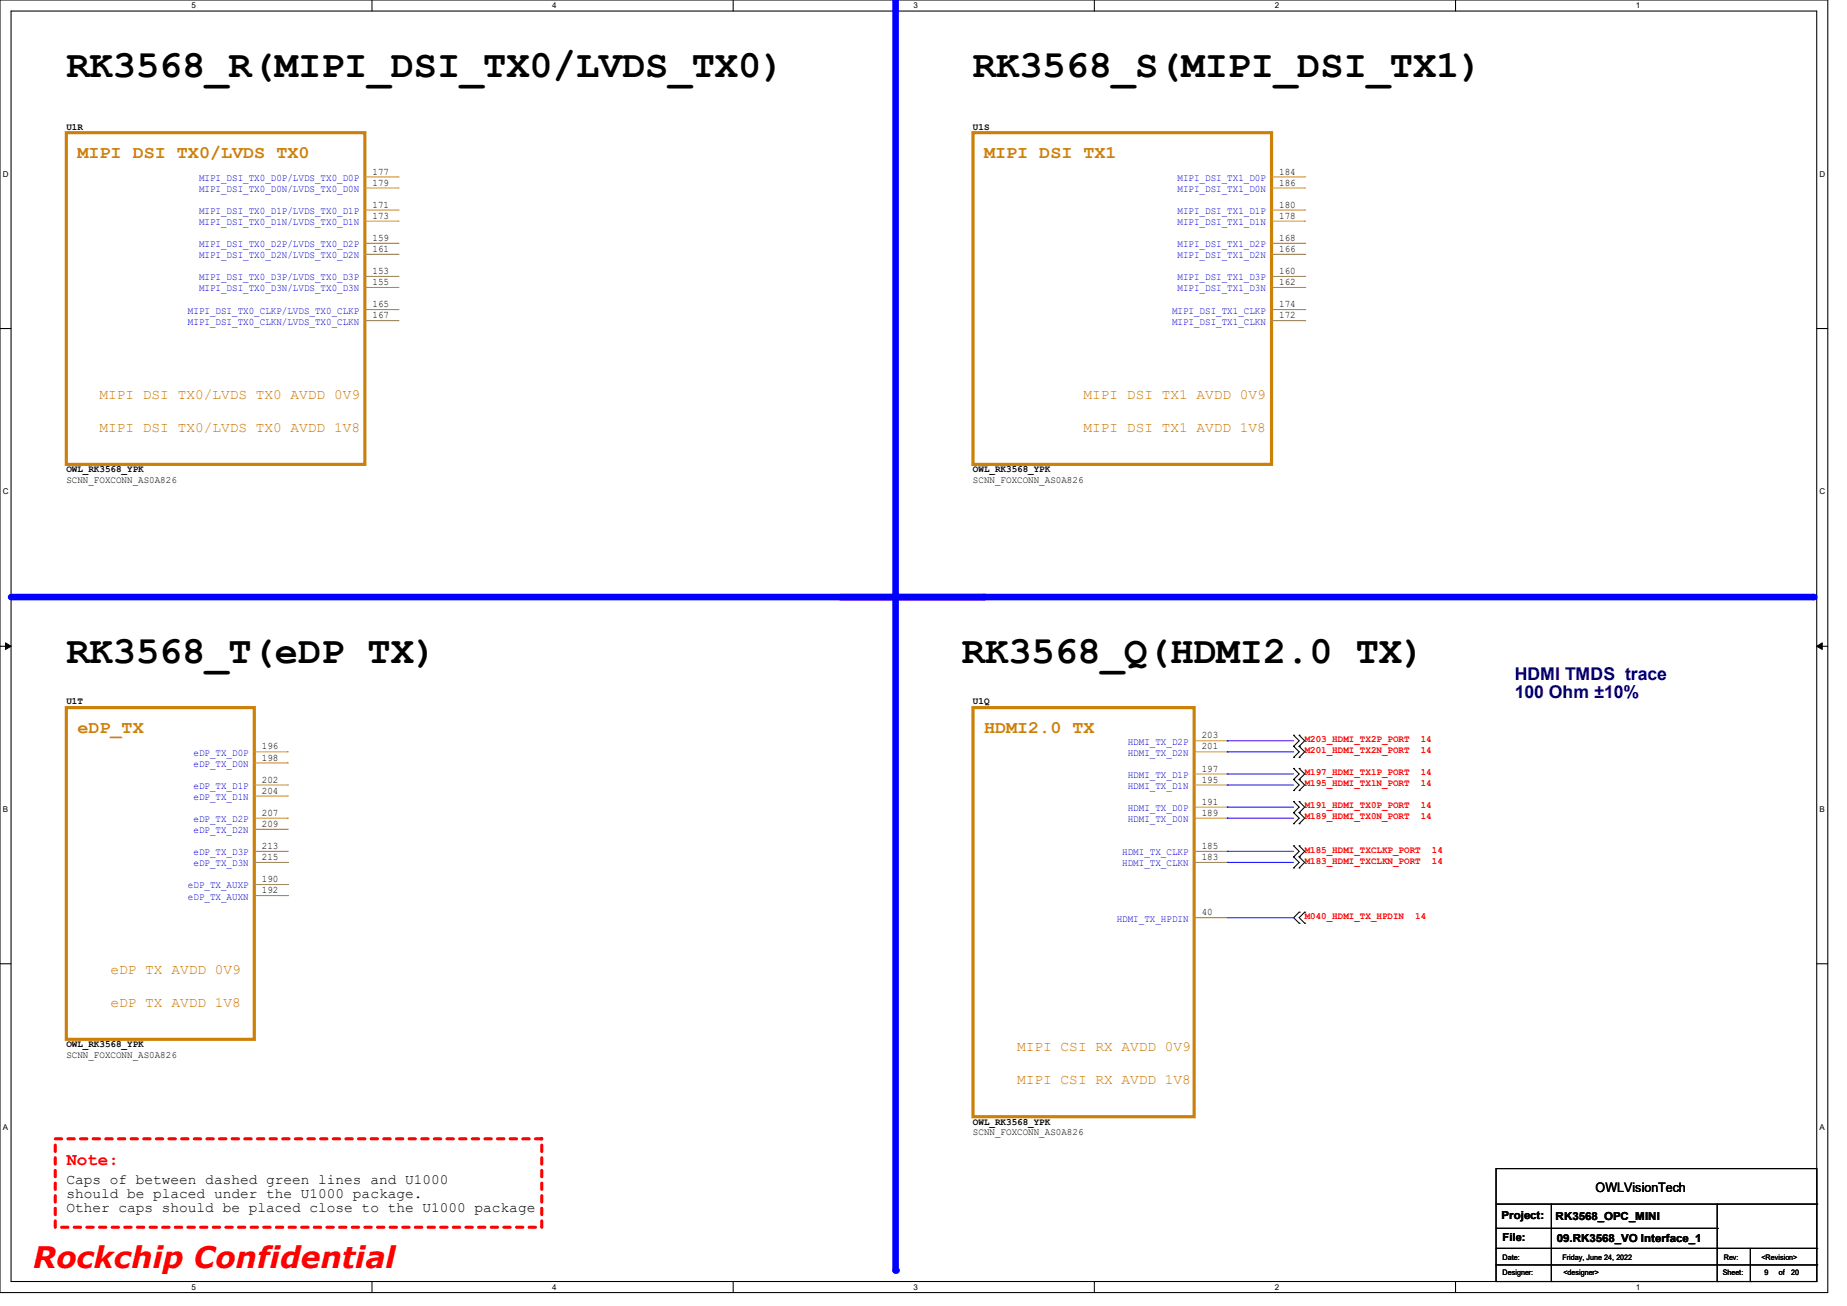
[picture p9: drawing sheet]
<svg xmlns="http://www.w3.org/2000/svg" width="297mm" height="210mm" viewBox="0 0 297 210" stroke-linecap="round" stroke-linejoin="round" font-family="sans-serif">
<defs><g id="words">
<g font-size="6.2">
<text x="10.7" y="12.3">RK3568_R(MIPI_DSI_TX0/LVDS_TX0)</text>
<text x="156.5" y="12.3">RK3568_S(MIPI_DSI_TX1)</text>
<text x="10.7" y="106.6">RK3568_T(eDP TX)</text>
<text x="154.7" y="106.6">RK3568_Q(HDMI2.0 TX)</text>
</g>
<text font-size="4.8" fill="#f00" x="5.3" y="204">Rockchip Confidential</text>
<g font-size="2.8" fill="#cc8006">
<text x="12.4" y="25.5">MIPI DSI TX0/LVDS TX0</text>
<text x="158.2" y="25.5">MIPI DSI TX1</text>
<text x="12.4" y="117.9">eDP_TX</text>
<text x="158.2" y="117.9">HDMI2.0 TX</text>
</g>
<g font-size="2.8" fill="#000080">
<text x="243.6" y="109.3">HDMI TMDS trace</text>
<text x="243.6" y="112.2">100 Ohm ±10%</text>
</g>
<text font-size="2.8" fill="#f00" x="10.7" y="187.3">Note:</text>
<g font-size="2.3" fill="#cc8006">
<text x="16" y="64.1">MIPI DSI TX0/LVDS TX0 AVDD 0V9</text>
<text x="174.2" y="64.1">MIPI DSI TX1 AVDD 0V9</text>
<text x="16" y="69.4">MIPI DSI TX0/LVDS TX0 AVDD 1V8</text>
<text x="174.2" y="69.4">MIPI DSI TX1 AVDD 1V8</text>
<text x="17.8" y="161.9">eDP TX AVDD 1V8</text>
<text x="17.8" y="156.5">eDP TX AVDD 0V9</text>
<text x="163.6" y="169">MIPI CSI RX AVDD 0V9</text>
<text x="163.6" y="174.3">MIPI CSI RX AVDD 1V8</text>
</g>
<g font-size="2.3">
<text x="10.7" y="190.3">Caps of between dashed green lines and U1000</text>
<text x="10.7" y="192.6">should be placed under the U1000 package.</text>
<text x="10.7" y="194.9">Other caps should be placed close to the U1000 package</text>
</g>
<text font-size="2.1" x="256.6" y="191.6">OWLVisionTech</text>
<g font-size="1.8">
<text x="241.5" y="196">Project:</text>
<text x="250.2" y="196.2">RK3568_OPC_MINI</text>
<text x="241.6" y="199.6">File:</text>
<text x="250.4" y="199.7">09.RK3568_VO Interface_1</text>
</g>
<g font-size="1.6">
<text x="10.7" y="20.8">U1R</text>
<text x="156.5" y="20.8">U1S</text>
<text x="59.9" y="28.1">177</text>
<text x="59.9" y="29.8">179</text>
<text x="205.7" y="28.1">184</text>
<text x="205.7" y="29.8">186</text>
<text x="59.9" y="33.4">171</text>
<text x="59.9" y="35.2">173</text>
<text x="205.7" y="33.4">180</text>
<text x="205.7" y="35.2">178</text>
<text x="59.9" y="38.7">159</text>
<text x="59.9" y="40.5">161</text>
<text x="205.7" y="38.7">168</text>
<text x="205.7" y="40.5">166</text>
<text x="59.9" y="44.1">153</text>
<text x="59.9" y="45.8">155</text>
<text x="205.7" y="44.1">160</text>
<text x="205.7" y="45.8">162</text>
<text x="59.9" y="49.4">165</text>
<text x="59.9" y="51.2">167</text>
<text x="205.7" y="49.4">174</text>
<text x="205.7" y="51.2">172</text>
<text x="10.7" y="75.9">OWL_RK3568_YPK</text>
<text x="10.7" y="77.7">SCNN_FOXCONN_AS0A826</text>
<text x="156.5" y="75.9">OWL_RK3568_YPK</text>
<text x="156.5" y="77.7">SCNN_FOXCONN_AS0A826</text>
<text x="10.7" y="113.3">U1T</text>
<text x="156.5" y="113.3">U1Q</text>
<text x="193.3" y="118.7">203</text>
<text x="42.1" y="120.5">196</text>
<text x="42.1" y="122.3">198</text>
<text x="42.1" y="125.9">202</text>
<text x="193.3" y="120.5">201</text>
<text x="193.3" y="124.1">197</text>
<text x="193.3" y="125.9">195</text>
<text x="42.1" y="127.6">204</text>
<text x="42.1" y="131.2">207</text>
<text x="193.3" y="129.4">191</text>
<text x="193.3" y="131.2">189</text>
<text x="42.1" y="133">209</text>
<text x="42.1" y="136.5">213</text>
<text x="193.3" y="136.5">185</text>
<text x="42.1" y="138.3">215</text>
<text x="42.1" y="141.9">190</text>
<text x="42.1" y="143.6">192</text>
<text x="193.3" y="138.3">183</text>
<text x="193.3" y="147.2">40</text>
<text x="10.7" y="168.4">OWL_RK3568_YPK</text>
<text x="10.7" y="170.1">SCNN_FOXCONN_AS0A826</text>
<text x="156.5" y="180.8">OWL_RK3568_YPK</text>
<text x="156.5" y="182.6">SCNN_FOXCONN_AS0A826</text>
</g>
<g font-size="1.6" fill="#00c">
<text x="32" y="29.1">MIPI_DSI_TX0_D0P/LVDS_TX0_D0P</text>
<text x="189.4" y="29.1">MIPI_DSI_TX1_D0P</text>
<text x="32" y="30.9">MIPI_DSI_TX0_D0N/LVDS_TX0_D0N</text>
<text x="32" y="34.4">MIPI_DSI_TX0_D1P/LVDS_TX0_D1P</text>
<text x="189.4" y="30.9">MIPI_DSI_TX1_D0N</text>
<text x="189.4" y="34.4">MIPI_DSI_TX1_D1P</text>
<text x="32" y="36.2">MIPI_DSI_TX0_D1N/LVDS_TX0_D1N</text>
<text x="32" y="39.8">MIPI_DSI_TX0_D2P/LVDS_TX0_D2P</text>
<text x="32" y="41.5">MIPI_DSI_TX0_D2N/LVDS_TX0_D2N</text>
<text x="189.4" y="36.2">MIPI_DSI_TX1_D1N</text>
<text x="189.4" y="39.8">MIPI_DSI_TX1_D2P</text>
<text x="189.4" y="41.5">MIPI_DSI_TX1_D2N</text>
<text x="32" y="45.1">MIPI_DSI_TX0_D3P/LVDS_TX0_D3P</text>
<text x="32" y="46.9">MIPI_DSI_TX0_D3N/LVDS_TX0_D3N</text>
<text x="189.4" y="45.1">MIPI_DSI_TX1_D3P</text>
<text x="189.4" y="46.9">MIPI_DSI_TX1_D3N</text>
<text x="30.2" y="50.4">MIPI_DSI_TX0_CLKP/LVDS_TX0_CLKP</text>
<text x="30.2" y="52.2">MIPI_DSI_TX0_CLKN/LVDS_TX0_CLKN</text>
<text x="188.5" y="50.4">MIPI_DSI_TX1_CLKP</text>
<text x="188.5" y="52.2">MIPI_DSI_TX1_CLKN</text>
<text x="181.4" y="119.8">HDMI_TX_D2P</text>
<text x="31.1" y="121.5">eDP_TX_D0P</text>
<text x="31.1" y="123.3">eDP_TX_D0N</text>
<text x="181.4" y="121.5">HDMI_TX_D2N</text>
<text x="181.4" y="125.1">HDMI_TX_D1P</text>
<text x="31.1" y="126.9">eDP_TX_D1P</text>
<text x="31.1" y="128.7">eDP_TX_D1N</text>
<text x="181.4" y="126.9">HDMI_TX_D1N</text>
<text x="181.4" y="130.4">HDMI_TX_D0P</text>
<text x="31.1" y="132.2">eDP_TX_D2P</text>
<text x="31.1" y="134">eDP_TX_D2N</text>
<text x="31.1" y="137.5">eDP_TX_D3P</text>
<text x="180.5" y="137.5">HDMI_TX_CLKP</text>
<text x="181.4" y="132.2">HDMI_TX_D0N</text>
<text x="30.2" y="142.9">eDP_TX_AUXP</text>
<text x="31.1" y="139.3">eDP_TX_D3N</text>
<text x="180.5" y="139.3">HDMI_TX_CLKN</text>
<text x="30.2" y="144.7">eDP_TX_AUXN</text>
<text x="179.6" y="148.2">HDMI_TX_HPDIN</text>
</g>
<g font-size="1.6" fill="#f00">
<text x="209.8" y="119.3">M203_HDMI_TX2P_PORT</text>
<text x="228.5" y="119.3">14</text>
<text x="209.8" y="121.1">M201_HDMI_TX2N_PORT</text>
<text x="209.8" y="124.7">M197_HDMI_TX1P_PORT</text>
<text x="228.5" y="121.1">14</text>
<text x="228.5" y="124.7">14</text>
<text x="209.8" y="126.4">M195_HDMI_TX1N_PORT</text>
<text x="209.8" y="131.8">M189_HDMI_TX0N_PORT</text>
<text x="209.8" y="130">M191_HDMI_TX0P_PORT</text>
<text x="228.5" y="126.4">14</text>
<text x="228.5" y="131.8">14</text>
<text x="228.5" y="130">14</text>
<text x="209.8" y="137.1">M185_HDMI_TXCLKP_PORT</text>
<text x="230.2" y="137.1">14</text>
<text x="209.8" y="138.9">M183_HDMI_TXCLKN_PORT</text>
<text x="230.2" y="138.9">14</text>
<text x="209.8" y="147.8">M040_HDMI_TX_HPDIN</text>
<text x="227.6" y="147.8">14</text>
</g>
<g font-size="1.3">
<text x="30.8" y="1.3">5</text>
<text x="88.8" y="1.3">4</text>
<text x="146.9" y="1.3">3</text>
<text x="205" y="1.3">2</text>
<text x="263.1" y="1.3">1</text>
<text x=".5" y="28.4">D</text>
<text x="292.6" y="28.4">D</text>
<text x=".5" y="79.5">C</text>
<text x="292.6" y="79.5">C</text>
<text x=".5" y="130.6">B</text>
<text x="292.6" y="130.6">B</text>
<text x=".5" y="181.7">A</text>
<text x="292.6" y="181.7">A</text>
<text x="30.8" y="207.4">5</text>
<text x="88.8" y="207.4">4</text>
<text x="146.9" y="207.4">3</text>
<text x="205" y="207.4">2</text>
<text x="263.1" y="207.4">1</text>
</g>
<g font-size="1.2">
<text x="241.6" y="202.6">Date:</text>
<text x="251.2" y="202.6">Friday, June 24, 2022</text>
<text x="277.2" y="202.6">Rev:</text>
<text x="283.2" y="202.6">&lt;Revision&gt;</text>
<text x="241.6" y="205.1">Designer:</text>
<text x="251.4" y="205.1">&lt;designer&gt;</text>
<text x="277" y="205.1">Sheet:</text>
<text x="283.8" y="205.1">9</text>
<text x="286" y="205.1">of</text>
<text x="288" y="205.1">20</text>
</g>
</g></defs>
<path d="M0 0h293.9v207.9h-293.9zM1.8 1.8h290.3v204.3h-290.3z" fill="none" stroke="#000" stroke-width=".17"/>
<g fill="#fff">
<path d="M30.8 .2h.7v1.4h-.7z"/>
<path d="M30.8 206.2h.7v1.4h-.7z"/>
</g>
<path d="M59.8 0v1.8M59.8 206.1v1.8" fill="none" stroke="#000" stroke-width=".17"/>
<g fill="#fff">
<path d="M88.8 .2h.7v1.4h-.7z"/>
<path d="M88.8 206.2h.7v1.4h-.7z"/>
</g>
<path d="M117.9 0v1.8M117.9 206.1v1.8" fill="none" stroke="#000" stroke-width=".17"/>
<g fill="#fff">
<path d="M146.9 .2h.7v1.4h-.7z"/>
<path d="M146.9 206.2h.7v1.4h-.7z"/>
</g>
<path d="M176 0v1.8M176 206.1v1.8" fill="none" stroke="#000" stroke-width=".17"/>
<g fill="#fff">
<path d="M205 .2h.7v1.4h-.7z"/>
<path d="M205 206.2h.7v1.4h-.7z"/>
</g>
<path d="M234.1 0v1.8M234.1 206.1v1.8" fill="none" stroke="#000" stroke-width=".17"/>
<g fill="#fff">
<path d="M263.1 .2h.6v1.4h-.6z"/>
<path d="M263.1 206.2h.6v1.4h-.6z"/>
<path d="M.5 27.3h.9v1.4h-.9z"/>
<path d="M292.6 27.3h.9v1.4h-.9z"/>
<path d="M.5 78.4h.9v1.4h-.9z"/>
<path d="M292.6 78.4h.9v1.4h-.9z"/>
</g>
<path d="M0 52.8h1.8M292.1 52.8h1.8" fill="none" stroke="#000" stroke-width=".17"/>
<g fill="#fff">
<path d="M.5 129.5h.8v1.4h-.8z"/>
<path d="M292.6 129.5h.8v1.4h-.8z"/>
</g>
<path d="M0 103.9h1.8M292.1 103.9h1.8" fill="none" stroke="#000" stroke-width=".17"/>
<path d="M.9 103.4l.9 .5-.9 .5zM292.1 103.9l.9-.5v1z" fill="#000" stroke="#000" stroke-width=".16"/>
<g fill="#fff">
<path d="M.5 180.5h.8v1.4h-.8z"/>
<path d="M292.6 180.5h.8v1.4h-.8z"/>
</g>
<path d="M0 155h1.8M292.1 155h1.8" fill="none" stroke="#000" stroke-width=".17"/>
<path d="M144 0v204.3" fill="none" stroke="#00f" stroke-width="1.1"/>
<circle cx="144" cy="204.3" r=".53" fill="#00f"/>
<path d="M135.1 96h156.5" fill="none" stroke="#00f" stroke-width="1.1"/>
<circle cx="291.6" cy="96" r=".53" fill="#00f"/>
<path d="M1.8 96h156.4" fill="none" stroke="#00f" stroke-width="1.1"/>
<circle cx="158.2" cy="96" r=".53" fill="#00f"/>
<path d="M8.9 183.1h78.2v14.3h-78.2z" fill="none" stroke="#f00" stroke-width=".51" stroke-dasharray="1 1"/>
<g fill="none" stroke="#000" stroke-width=".17">
<path d="M208 118.2h.1M208 118.2l.9 .9-.9 .9M208.9 118.2h.1M208.9 118.2l.9 .9-.9 .9M208 121.8h.1M208 120h.1M208 127.1h.1M208 125.3h.1M208 123.6h.1M208 132.5h.1M208 130.7h.1M208 128.9h.1"/>
<path d="M208 139.6h.1M208 137.8h.1M208 136h.1M208 120l.9 .9-.9 .9M208 125.3l.9 .9-.9 .9M208 123.6l.9 .9-.9 .8M208 130.7l.9 .9-.9 .9M208 128.9l.9 .9-.9 .9M208 137.8l.9 .9-.9 .9M208 136l.9 .9-.9 .9M208.9 121.8h.1M208.9 120h.1"/>
<path d="M208.9 127.1h.1M208.9 125.3h.1M208.9 123.6h.1M208.9 132.5h.1M208.9 130.7h.1M208.9 128.9h.1M208.9 139.6h.1M208.9 137.8h.1M208.9 136h.1M208.9 120l.9 .9-.9 .9M208.9 125.3l.9 .9-.9 .9M208.9 123.6l.9 .9-.9 .8"/>
<path d="M208.9 130.7l.9 .9-.9 .9M208.9 128.9l.9 .9-.9 .9M208.9 137.8l.9 .9-.9 .9M208.9 136l.9 .9-.9 .9M208.9 146.7h.1M208.9 148.5h.1M208.9 146.7l-.9 .9 .9 .9M209.8 148.5h.1M209.8 146.7h.1M209.8 146.7l-.9 .9 .9 .9M240.6 187.9h51.5v18.2h-51.5zM240.6 193.6h51.5"/>
<path d="M240.6 197.5h35.5M249.5 193.6v12.5M276.1 197.5h.1M276.1 193.6v12.5M292.1 193.6h.1M240.6 200.7h51.5M240.6 203.4h51.5M249.5 206.1h.1M276.1 206.1h.1M276.1 200.7h.1M281.5 206.1h.1M281.5 200.7v5.4"/>
<path d="M292.1 200.7h.1M292.1 203.4h.1"/>
</g>
<path d="M10.7 21.3h48v53.4h-48zM156.5 21.3h48v53.4h-48zM10.7 113.8h30.2v53.3h-30.2zM156.5 113.8h35.5v65.8h-35.5z" fill="none" stroke="#cc8006" stroke-width=".51"/>
<g fill="none" stroke="#a84" stroke-width=".17">
<path d="M58.7 28.4h5.3M58.7 30.2h5.3M58.7 33.8h5.3M58.7 35.6h5.3M58.7 39.1h5.3M64 28.4h.1M64 30.2h.1M64 33.8h.1M64 35.6h.1M64 39.1h.1M204.5 28.4h5.3M204.5 30.2h5.3"/>
<path d="M204.5 33.8h5.3M204.5 35.6h5.3M204.5 39.1h5.3M209.8 28.4h.1M209.8 30.2h.1M209.8 33.8h.1M209.8 35.6h.1M209.8 39.1h.1M58.7 40.9h5.3M58.7 44.4h5.3M58.7 46.2h5.3M58.7 49.8h5.3"/>
<path d="M58.7 51.6h5.3M64 40.9h.1M64 44.4h.1M64 46.2h.1M64 49.8h.1M64 51.6h.1M204.5 40.9h5.3M204.5 44.4h5.3M204.5 46.2h5.3M204.5 49.8h5.3M204.5 51.6h5.3M209.8 40.9h.1"/>
<path d="M209.8 44.4h.1M209.8 46.2h.1M209.8 49.8h.1M209.8 51.6h.1M192 119.1h5.4M197.4 119.1h.1M40.9 120.9h5.3M40.9 122.7h5.3M40.9 126.2h5.3M40.9 128h5.3M40.9 131.6h5.3M40.9 133.3h5.3"/>
<path d="M40.9 136.9h5.3M40.9 138.7h5.3M46.2 120.9h.1M46.2 122.7h.1M46.2 126.2h.1M46.2 128h.1M46.2 131.6h.1M46.2 133.3h.1M46.2 136.9h.1M46.2 138.7h.1M192 120.9h5.4M192 126.2h5.4"/>
<path d="M192 131.6h5.4M192 136.9h5.4M192 138.7h5.4M192 124.5h5.4M192 129.8h5.4M197.4 120.9h.1M197.4 124.5h.1M197.4 126.2h.1M197.4 129.8h.1M197.4 131.6h.1M197.4 136.9h.1M197.4 138.7h.1"/>
<path d="M40.9 142.2h5.3M40.9 144h5.3M46.2 142.2h.1M46.2 144h.1M192 147.6h5.4M197.4 147.6h.1"/>
</g>
<g fill="none" stroke="#4200ff" stroke-width=".17">
<path d="M197.4 119.1h.1M197.4 119.1h10.6M197.4 120.9h.1M197.4 124.5h.1M197.4 126.2h.1M197.4 129.8h.1M197.4 131.6h.1M197.4 138.7h.1M197.4 136.9h.1M197.4 120.9h10.6M197.4 124.5h10.6M197.4 126.2h10.6"/>
<path d="M197.4 129.8h10.6M197.4 131.6h10.6M197.4 138.7h10.6M197.4 136.9h10.6M197.4 147.6h10.6M208 147.6h.1"/>
</g>
<use href="#words"/>
</svg>
